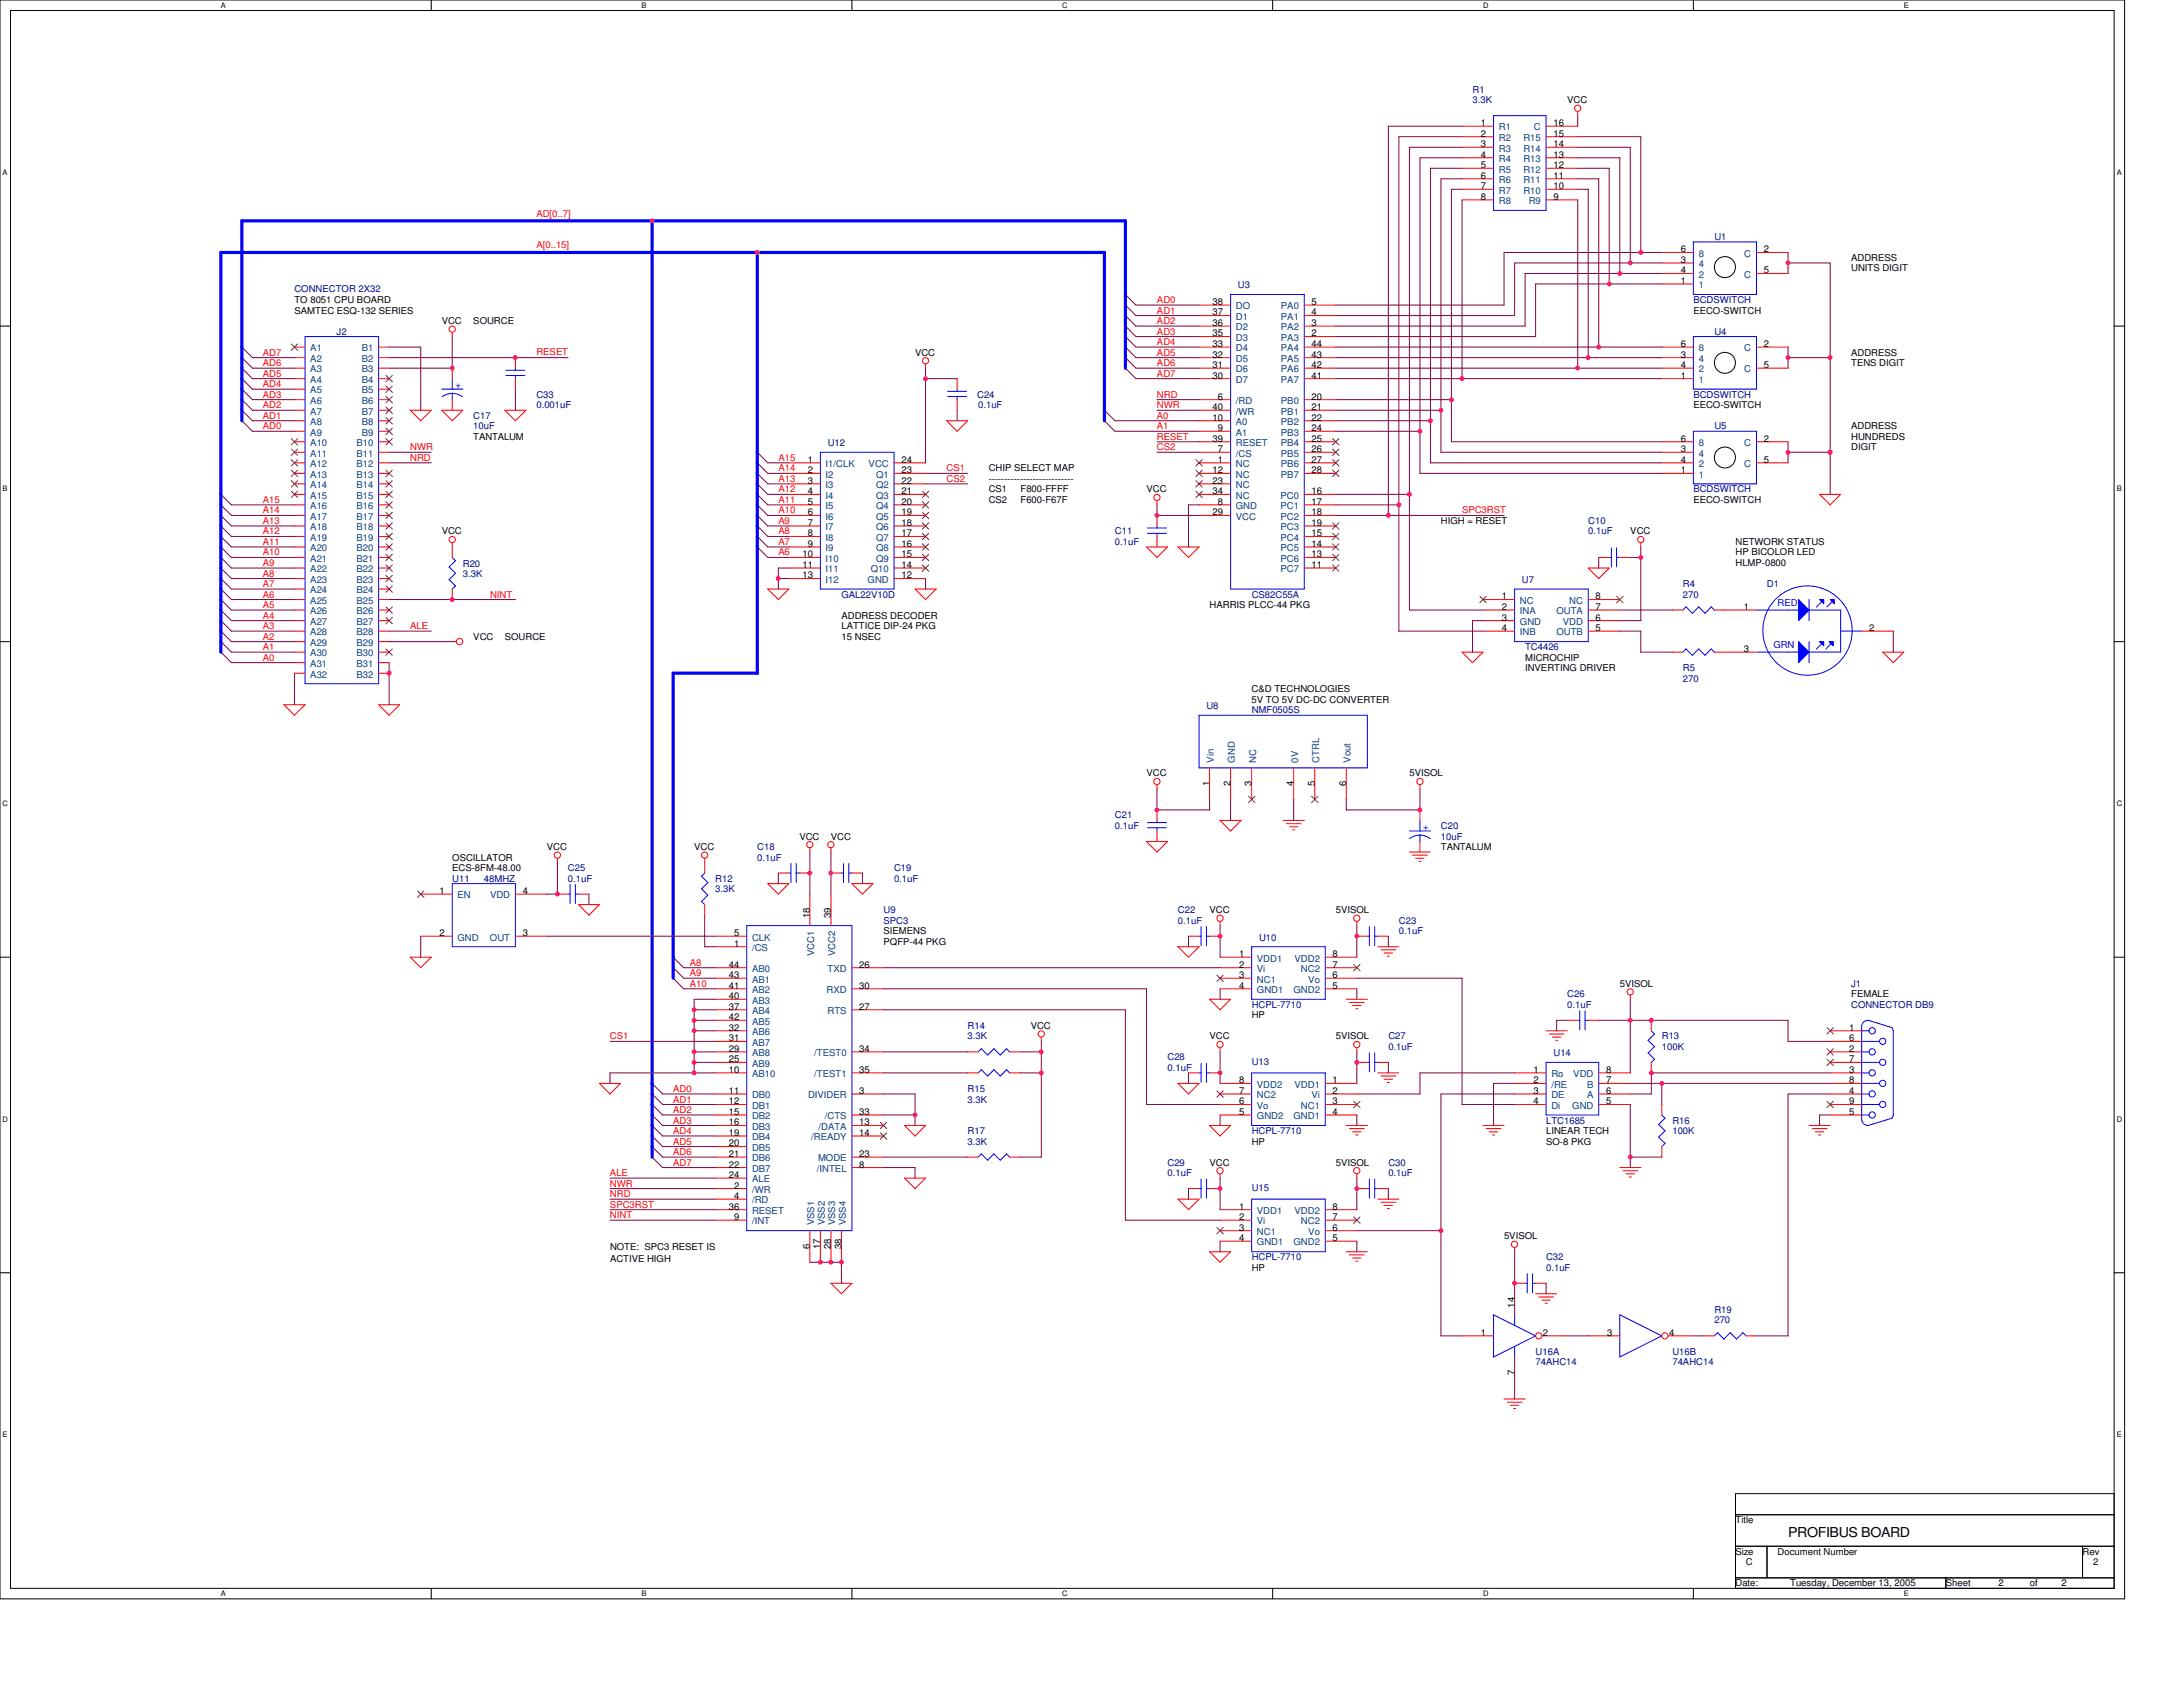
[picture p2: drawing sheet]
<svg xmlns="http://www.w3.org/2000/svg" width="279mm" height="216mm" viewBox="0 0 279 216" stroke-linecap="round" stroke-linejoin="round" font-family="sans-serif">
<defs><g id="words">
<text font-size="1.7" x="228.9" y="196.8">PROFIBUS BOARD</text>
<g font-size="1.2" fill="#000080">
<text x="188.5" y="11.9">R1</text>
<text x="188.5" y="13.2">3.3K</text>
<text x="219.4" y="30.7">U1</text>
<text x="37.7" y="37.4">CONNECTOR 2X32</text>
<text x="158.4" y="36.9">U3</text>
<text x="216.7" y="38.8">BCDSWITCH</text>
<text x="43.1" y="42.8">J2</text>
<text x="219.4" y="42.8">U4</text>
<text x="60.6" y="53.6">C17</text>
<text x="68.7" y="50.9">C33</text>
<text x="68.7" y="52.2">0.001uF</text>
<text x="125.1" y="50.9">C24</text>
<text x="125.2" y="52.2">0.1uF</text>
<text x="216.7" y="50.9">BCDSWITCH</text>
<text x="60.6" y="54.9">10uF</text>
<text x="105.9" y="57.1">U12</text>
<text x="219.4" y="54.9">U5</text>
<text x="216.7" y="63">BCDSWITCH</text>
<text x="142.7" y="68.4">C11</text>
<text x="142.7" y="69.7">0.1uF</text>
<text x="203.3" y="67.1">C10</text>
<text x="203.3" y="68.4">0.1uF</text>
<text x="59.2" y="72.6">R20</text>
<text x="59.2" y="73.8">3.3K</text>
<text x="107.7" y="76.5">GAL22V10D</text>
<text x="160.2" y="76.5">CS82C55A</text>
<text x="194.8" y="74.6">U7</text>
<text x="215.4" y="75.1">R4</text>
<text x="215.4" y="76.5">270</text>
<text x="226.2" y="75.1">D1</text>
<text x="195.2" y="83.2">TC4426</text>
<text x="215.4" y="85.9">R5</text>
<text x="215.4" y="87.2">270</text>
<text x="154.4" y="90.7">U8</text>
<text x="160.2" y="91.3">NMF0505S</text>
<text x="142.7" y="104.7">C21</text>
<text x="142.7" y="106.1">0.1uF</text>
<text x="184.4" y="106.1">C20</text>
<text x="184.4" y="107.4">10uF</text>
<text x="57.9" y="112.8">U11</text>
<text x="61.9" y="112.8">48MHZ</text>
<text x="72.7" y="111.5">C25</text>
<text x="72.7" y="112.8">0.1uF</text>
<text x="91.5" y="112.8">R12</text>
<text x="96.9" y="108.8">C18</text>
<text x="96.9" y="110.1">0.1uF</text>
<text x="114.4" y="111.5">C19</text>
<text x="114.4" y="112.8">0.1uF</text>
<text x="91.5" y="114.2">3.3K</text>
<text x="113.1" y="116.9">U9</text>
<text x="113.1" y="118.2">SPC3</text>
<text x="150.8" y="116.9">C22</text>
<text x="150.8" y="118.2">0.1uF</text>
<text x="179" y="118.2">C23</text>
<text x="179" y="119.5">0.1uF</text>
<text x="161.1" y="120.4">U10</text>
<text x="123.8" y="131.7">R14</text>
<text x="160.2" y="129">HCPL-7710</text>
<text x="200.6" y="127.6">C26</text>
<text x="200.6" y="129">0.1uF</text>
<text x="236.9" y="126.3">J1</text>
<text x="236.9" y="129">CONNECTOR DB9</text>
<text x="123.8" y="133">3.3K</text>
<text x="149.4" y="135.7">C28</text>
<text x="149.4" y="137.1">0.1uF</text>
<text x="160.2" y="136.2">U13</text>
<text x="177.7" y="133">C27</text>
<text x="177.7" y="134.4">0.1uF</text>
<text x="198.8" y="135.2">U14</text>
<text x="212.7" y="133">R13</text>
<text x="212.7" y="134.4">100K</text>
<text x="123.8" y="139.7">R15</text>
<text x="123.8" y="141.1">3.3K</text>
<text x="197.9" y="143.8">LTC1685</text>
<text x="214" y="143.8">R16</text>
<text x="123.8" y="145.1">R17</text>
<text x="123.8" y="146.5">3.3K</text>
<text x="149.4" y="149.2">C29</text>
<text x="160.2" y="145.1">HCPL-7710</text>
<text x="177.7" y="149.2">C30</text>
<text x="214" y="145.1">100K</text>
<text x="149.4" y="150.5">0.1uF</text>
<text x="160.2" y="152.4">U15</text>
<text x="177.7" y="150.5">0.1uF</text>
<text x="160.2" y="161.3">HCPL-7710</text>
<text x="197.9" y="161.3">C32</text>
<text x="197.9" y="162.6">0.1uF</text>
<text x="196.5" y="173.4">U16A</text>
<text x="214" y="173.4">U16B</text>
<text x="219.4" y="168">R19</text>
<text x="219.4" y="169.4">270</text>
<text x="196.5" y="174.8">74AHC14</text>
<text x="214" y="174.8">74AHC14</text>
</g>
<g font-size="1.2">
<text x="189.5" y="16.1">1</text>
<text x="189.5" y="17.5">2</text>
<text x="198.8" y="17.5">15</text>
<text x="198.8" y="16.1">16</text>
<text x="200.6" y="13.2">VCC</text>
<text x="189.5" y="18.8">3</text>
<text x="189.5" y="20.2">4</text>
<text x="189.5" y="21.5">5</text>
<text x="189.5" y="22.9">6</text>
<text x="198.8" y="21.5">12</text>
<text x="198.8" y="20.2">13</text>
<text x="198.8" y="18.8">14</text>
<text x="198.8" y="22.9">11</text>
<text x="189.5" y="24.2">7</text>
<text x="189.5" y="25.6">8</text>
<text x="198.8" y="24.2">10</text>
<text x="198.8" y="25.6">9</text>
<text x="215.1" y="33.6">3</text>
<text x="215.1" y="35">4</text>
<text x="215.1" y="32.3">6</text>
<text x="225.8" y="32.3">2</text>
<text x="225.8" y="35">5</text>
<text x="236.9" y="33.4">ADDRESS</text>
<text x="236.9" y="34.7">UNITS DIGIT</text>
<text x="37.7" y="38.8">TO 8051 CPU BOARD</text>
<text x="37.7" y="40.1">SAMTEC ESQ-132 SERIES</text>
<text x="56.5" y="41.5">VCC</text>
<text x="60.6" y="41.5">SOURCE</text>
<text x="155.2" y="39">38</text>
<text x="155.2" y="40.4">37</text>
<text x="155.2" y="41.7">36</text>
<text x="167.9" y="39">5</text>
<text x="167.9" y="40.4">4</text>
<text x="167.9" y="41.7">3</text>
<text x="215.1" y="36.3">1</text>
<text x="216.7" y="40.1">EECO-SWITCH</text>
<text x="117.1" y="45.5">VCC</text>
<text x="155.2" y="43.1">35</text>
<text x="155.2" y="44.4">33</text>
<text x="155.2" y="45.8">32</text>
<text x="155.2" y="47.1">31</text>
<text x="167.9" y="43.1">2</text>
<text x="167.9" y="44.4">44</text>
<text x="167.9" y="45.8">43</text>
<text x="167.9" y="47.1">42</text>
<text x="215.1" y="45.8">3</text>
<text x="215.1" y="47.1">4</text>
<text x="215.1" y="44.4">6</text>
<text x="225.8" y="44.4">2</text>
<text x="225.8" y="47.1">5</text>
<text x="236.9" y="45.5">ADDRESS</text>
<text x="236.9" y="46.9">TENS DIGIT</text>
<text x="155.2" y="48.5">30</text>
<text x="155.2" y="52.5">40</text>
<text x="155.2" y="53.8">10</text>
<text x="155.9" y="51.1">6</text>
<text x="167.9" y="48.5">41</text>
<text x="167.9" y="51.1">20</text>
<text x="167.9" y="52.5">21</text>
<text x="167.9" y="53.8">22</text>
<text x="215.1" y="48.5">1</text>
<text x="216.7" y="52.2">EECO-SWITCH</text>
<text x="60.6" y="56.3">TANTALUM</text>
<text x="103.4" y="59.2">1</text>
<text x="115.4" y="59.2">24</text>
<text x="155.2" y="56.5">39</text>
<text x="155.9" y="55.2">9</text>
<text x="155.9" y="57.9">7</text>
<text x="155.9" y="59.2">1</text>
<text x="167.9" y="55.2">24</text>
<text x="167.9" y="56.5">25</text>
<text x="167.9" y="57.9">26</text>
<text x="167.9" y="59.2">27</text>
<text x="215.1" y="57.9">3</text>
<text x="215.1" y="59.2">4</text>
<text x="215.1" y="56.5">6</text>
<text x="225.8" y="56.5">2</text>
<text x="225.8" y="59.2">5</text>
<text x="236.9" y="54.9">ADDRESS</text>
<text x="236.9" y="57.6">DIGIT</text>
<text x="236.9" y="56.3">HUNDREDS</text>
<text x="103.4" y="60.6">2</text>
<text x="103.4" y="61.9">3</text>
<text x="103.4" y="63.3">4</text>
<text x="103.4" y="64.6">5</text>
<text x="103.4" y="66">6</text>
<text x="115.4" y="66">19</text>
<text x="115.4" y="64.6">20</text>
<text x="115.4" y="63.3">21</text>
<text x="115.4" y="61.9">22</text>
<text x="115.4" y="60.6">23</text>
<text x="126.5" y="60.3">CHIP SELECT MAP</text>
<text x="126.5" y="61.7">---------------------------</text>
<text x="126.5" y="63">CS1</text>
<text x="126.5" y="64.4">CS2</text>
<text x="130.6" y="63">F800-FFFF</text>
<text x="130.6" y="64.4">F600-F67F</text>
<text x="146.7" y="63">VCC</text>
<text x="155.2" y="60.6">12</text>
<text x="155.2" y="61.9">23</text>
<text x="155.2" y="63.3">34</text>
<text x="155.2" y="66">29</text>
<text x="155.9" y="64.6">8</text>
<text x="167.9" y="60.6">28</text>
<text x="167.9" y="63.3">16</text>
<text x="167.9" y="64.6">17</text>
<text x="167.9" y="66">18</text>
<text x="215.1" y="60.6">1</text>
<text x="216.7" y="64.4">EECO-SWITCH</text>
<text x="56.5" y="68.4">VCC</text>
<text x="102.7" y="71.3">10</text>
<text x="103.4" y="67.3">7</text>
<text x="103.4" y="68.6">8</text>
<text x="103.4" y="70">9</text>
<text x="115.4" y="71.3">15</text>
<text x="115.4" y="70">16</text>
<text x="115.4" y="68.6">17</text>
<text x="115.4" y="67.3">18</text>
<text x="167.9" y="67.3">19</text>
<text x="167.9" y="68.6">15</text>
<text x="167.9" y="70">14</text>
<text x="167.9" y="71.3">13</text>
<text x="184.4" y="67.1">HIGH = RESET</text>
<text x="208.7" y="68.4">VCC</text>
<text x="222.1" y="71.1">HP BICOLOR LED</text>
<text x="222.1" y="69.7">NETWORK STATUS</text>
<text x="102.7" y="72.7">11</text>
<text x="102.7" y="74">13</text>
<text x="115.4" y="72.7">14</text>
<text x="115.4" y="74">12</text>
<text x="154.8" y="77.8">HARRIS PLCC-44 PKG</text>
<text x="167.9" y="72.7">11</text>
<text x="192.2" y="76.7">1</text>
<text x="204.2" y="76.7">8</text>
<text x="222.1" y="72.4">HLMP-0800</text>
<text x="60.6" y="81.9">VCC</text>
<text x="64.6" y="81.9">SOURCE</text>
<text x="107.7" y="79.2">ADDRESS DECODER</text>
<text x="107.7" y="80.5">LATTICE DIP-24 PKG</text>
<text x="107.7" y="81.9">15 NSEC</text>
<text x="192.2" y="78.1">2</text>
<text x="192.2" y="79.4">3</text>
<text x="192.2" y="80.8">4</text>
<text x="204.2" y="80.8">5</text>
<text x="204.2" y="79.4">6</text>
<text x="204.2" y="78.1">7</text>
<text x="223.2" y="78.1">1</text>
<text x="223.2" y="83.4">3</text>
<text x="239.2" y="80.8">2</text>
<text x="160.2" y="88.6">C&amp;D TECHNOLOGIES</text>
<text x="160.2" y="89.9">5V TO 5V DC-DC CONVERTER</text>
<text x="195.2" y="85.9">INVERTING DRIVER</text>
<text x="195.2" y="84.6">MICROCHIP</text>
<text x="146.7" y="99.4">VCC</text>
<text x="154.8" y="100.6" transform="rotate(-90 154.8 100.6)">1</text>
<text x="157.5" y="100.6" transform="rotate(-90 157.5 100.6)">2</text>
<text x="160.2" y="100.6" transform="rotate(-90 160.2 100.6)">3</text>
<text x="165.6" y="100.6" transform="rotate(-90 165.6 100.6)">4</text>
<text x="168.3" y="100.6" transform="rotate(-90 168.3 100.6)">5</text>
<text x="172.3" y="100.6" transform="rotate(-90 172.3 100.6)">6</text>
<text x="180.4" y="99.4">5VISOL</text>
<text x="102.3" y="107.4">VCC</text>
<text x="106.4" y="107.4">VCC</text>
<text x="57.9" y="111.5">ECS-8FM-48.00</text>
<text x="57.9" y="110.1">OSCILLATOR</text>
<text x="70" y="108.8">VCC</text>
<text x="88.8" y="108.8">VCC</text>
<text x="184.4" y="108.8">TANTALUM</text>
<text x="56.3" y="114.4">1</text>
<text x="56.3" y="119.8">2</text>
<text x="66.9" y="119.8">3</text>
<text x="66.9" y="114.4">4</text>
<text x="94" y="119.8">5</text>
<text x="103.6" y="117.5" transform="rotate(-90 103.6 117.5)">18</text>
<text x="106.3" y="117.5" transform="rotate(-90 106.3 117.5)">39</text>
<text x="113.1" y="119.5">SIEMENS</text>
<text x="154.8" y="116.9">VCC</text>
<text x="171" y="116.9">5VISOL</text>
<text x="93.3" y="123.8">44</text>
<text x="93.3" y="125.2">43</text>
<text x="94" y="121.1">1</text>
<text x="110" y="123.8">26</text>
<text x="113.1" y="120.9">PQFP-44 PKG</text>
<text x="158.6" y="122.5">1</text>
<text x="158.6" y="123.8">2</text>
<text x="158.6" y="125.2">3</text>
<text x="170.6" y="125.2">6</text>
<text x="170.6" y="123.8">7</text>
<text x="170.6" y="122.5">8</text>
<text x="93.3" y="126.5">41</text>
<text x="93.3" y="127.9">40</text>
<text x="93.3" y="129.2">37</text>
<text x="93.3" y="130.6">42</text>
<text x="93.3" y="131.9">32</text>
<text x="110" y="126.5">30</text>
<text x="110" y="129.2">27</text>
<text x="131.9" y="131.7">VCC</text>
<text x="158.6" y="126.5">4</text>
<text x="160.2" y="130.3">HP</text>
<text x="170.6" y="126.5">5</text>
<text x="207.3" y="126.3">5VISOL</text>
<text x="236.7" y="131.9">1</text>
<text x="236.9" y="127.6">FEMALE</text>
<text x="93.3" y="133.3">31</text>
<text x="93.3" y="134.6">29</text>
<text x="93.3" y="136">25</text>
<text x="93.3" y="137.3">10</text>
<text x="110" y="134.6">34</text>
<text x="110" y="137.3">35</text>
<text x="154.8" y="133">VCC</text>
<text x="171" y="133">5VISOL</text>
<text x="196.3" y="137.3">1</text>
<text x="205.6" y="137.3">8</text>
<text x="236.7" y="137.3">3</text>
<text x="236.7" y="136">7</text>
<text x="236.7" y="134.6">2</text>
<text x="236.7" y="133.3">6</text>
<text x="93.3" y="140">11</text>
<text x="93.3" y="141.3">12</text>
<text x="93.3" y="142.7">15</text>
<text x="110" y="140">3</text>
<text x="110" y="142.7">33</text>
<text x="158.6" y="142.7">5</text>
<text x="158.6" y="141.3">6</text>
<text x="158.6" y="140">7</text>
<text x="158.6" y="138.6">8</text>
<text x="170.6" y="138.6">1</text>
<text x="170.6" y="140">2</text>
<text x="170.6" y="141.3">3</text>
<text x="170.6" y="142.7">4</text>
<text x="196.3" y="138.6">2</text>
<text x="196.3" y="140">3</text>
<text x="196.3" y="141.3">4</text>
<text x="205.6" y="141.3">5</text>
<text x="205.6" y="140">6</text>
<text x="205.6" y="138.6">7</text>
<text x="236.7" y="142.7">5</text>
<text x="236.7" y="141.3">9</text>
<text x="236.7" y="140">4</text>
<text x="236.7" y="138.6">8</text>
<text x="93.3" y="144">16</text>
<text x="93.3" y="145.4">19</text>
<text x="93.3" y="146.7">20</text>
<text x="93.3" y="148.1">21</text>
<text x="93.3" y="149.4">22</text>
<text x="110" y="144">13</text>
<text x="110" y="145.4">14</text>
<text x="110" y="148.1">23</text>
<text x="110" y="149.4">8</text>
<text x="154.8" y="149.2">VCC</text>
<text x="160.2" y="146.5">HP</text>
<text x="171" y="149.2">5VISOL</text>
<text x="197.9" y="146.5">SO-8 PKG</text>
<text x="197.9" y="145.1">LINEAR TECH</text>
<text x="93.3" y="150.8">24</text>
<text x="93.3" y="154.8">36</text>
<text x="94" y="152.1">2</text>
<text x="94" y="153.5">4</text>
<text x="158.6" y="154.8">1</text>
<text x="170.6" y="154.8">8</text>
<text x="78.1" y="159.9">NOTE: SPC3 RESET IS</text>
<text x="78.1" y="161.5">ACTIVE HIGH</text>
<text x="94" y="156.1">9</text>
<text x="103.6" y="159.8" transform="rotate(-90 103.6 159.8)">6</text>
<text x="105" y="159.8" transform="rotate(-90 105 159.8)">17</text>
<text x="106.3" y="159.8" transform="rotate(-90 106.3 159.8)">28</text>
<text x="107.7" y="159.8" transform="rotate(-90 107.7 159.8)">38</text>
<text x="158.6" y="156.1">2</text>
<text x="158.6" y="157.5">3</text>
<text x="158.6" y="158.8">4</text>
<text x="170.6" y="158.8">5</text>
<text x="170.6" y="157.5">6</text>
<text x="170.6" y="156.1">7</text>
<text x="192.5" y="158.6">5VISOL</text>
<text x="160.2" y="162.6">HP</text>
<text x="193.8" y="167.3" transform="rotate(-90 193.8 167.3)">14</text>
<text x="189.5" y="171">1</text>
<text x="197.5" y="171">2</text>
<text x="205.7" y="171">3</text>
<text x="213.6" y="171">4</text>
<text x="193.8" y="176" transform="rotate(-90 193.8 176)">7</text>
<text x="222.1" y="194.9">Title</text>
<text x="222.1" y="199">Size</text>
<text x="222.1" y="203">Date:</text>
<text x="223.5" y="200.3">C</text>
<text x="227.5" y="199">Document Number</text>
<text x="229.1" y="203">Tuesday, December 13, 2005</text>
<text x="249" y="203">Sheet</text>
<text x="255.8" y="203">2</text>
<text x="259.8" y="203">of</text>
<text x="263.9" y="203">2</text>
<text x="266.5" y="199">Rev</text>
<text x="267.9" y="200.3">2</text>
</g>
<g font-size="1.2" fill="#004080">
<text x="191.8" y="16.7">R1</text>
<text x="196.3" y="16.7">C</text>
<text x="191.8" y="18">R2</text>
<text x="191.8" y="19.4">R3</text>
<text x="191.8" y="20.7">R4</text>
<text x="191.8" y="22.1">R5</text>
<text x="191.8" y="23.4">R6</text>
<text x="195" y="22.1">R12</text>
<text x="195" y="20.7">R13</text>
<text x="195" y="19.4">R14</text>
<text x="195" y="18">R15</text>
<text x="195" y="23.4">R11</text>
<text x="191.8" y="24.8">R7</text>
<text x="191.8" y="26.1">R8</text>
<text x="195" y="24.8">R10</text>
<text x="195.7" y="26.1">R9</text>
<text x="217.4" y="34.2">4</text>
<text x="217.4" y="35.5">2</text>
<text x="217.4" y="32.9">8</text>
<text x="223.3" y="32.9">C</text>
<text x="223.3" y="35.5">C</text>
<text x="158.2" y="39.6">DO</text>
<text x="158.2" y="40.9">D1</text>
<text x="163.9" y="39.6">PA0</text>
<text x="163.9" y="40.9">PA1</text>
<text x="217.4" y="36.9">1</text>
<text x="39.7" y="45">A1</text>
<text x="39.7" y="46.3">A2</text>
<text x="39.7" y="47.7">A3</text>
<text x="46.3" y="45">B1</text>
<text x="46.3" y="46.3">B2</text>
<text x="46.3" y="47.7">B3</text>
<text x="158.2" y="42.3">D2</text>
<text x="158.2" y="43.6">D3</text>
<text x="158.2" y="45">D4</text>
<text x="158.2" y="46.3">D5</text>
<text x="158.2" y="47.7">D6</text>
<text x="163.9" y="42.3">PA2</text>
<text x="163.9" y="43.6">PA3</text>
<text x="163.9" y="45">PA4</text>
<text x="163.9" y="46.3">PA5</text>
<text x="163.9" y="47.7">PA6</text>
<text x="217.4" y="46.3">4</text>
<text x="217.4" y="47.7">2</text>
<text x="217.4" y="45">8</text>
<text x="223.3" y="45">C</text>
<text x="223.3" y="47.7">C</text>
<text x="39.7" y="49">A4</text>
<text x="39.7" y="50.4">A5</text>
<text x="39.7" y="51.7">A6</text>
<text x="39.7" y="53.1">A7</text>
<text x="46.3" y="49">B4</text>
<text x="46.3" y="50.4">B5</text>
<text x="46.3" y="51.7">B6</text>
<text x="46.3" y="53.1">B7</text>
<text x="158.2" y="49">D7</text>
<text x="158.2" y="51.7">/RD</text>
<text x="158.2" y="53.1">/WR</text>
<text x="163.9" y="49">PA7</text>
<text x="163.9" y="51.7">PB0</text>
<text x="163.9" y="53.1">PB1</text>
<text x="217.4" y="49">1</text>
<text x="39.7" y="54.4">A8</text>
<text x="39.7" y="55.7">A9</text>
<text x="39.7" y="57.1">A10</text>
<text x="39.7" y="58.4">A11</text>
<text x="39.7" y="59.8">A12</text>
<text x="45.6" y="57.1">B10</text>
<text x="45.6" y="58.4">B11</text>
<text x="45.6" y="59.8">B12</text>
<text x="46.3" y="54.4">B8</text>
<text x="46.3" y="55.7">B9</text>
<text x="105.7" y="59.8">I1/CLK</text>
<text x="111.2" y="59.8">VCC</text>
<text x="158.2" y="54.4">A0</text>
<text x="158.2" y="55.7">A1</text>
<text x="158.2" y="57.1">RESET</text>
<text x="158.2" y="58.4">/CS</text>
<text x="158.2" y="59.8">NC</text>
<text x="163.9" y="54.4">PB2</text>
<text x="163.9" y="55.7">PB3</text>
<text x="163.9" y="57.1">PB4</text>
<text x="163.9" y="58.4">PB5</text>
<text x="163.9" y="59.8">PB6</text>
<text x="217.4" y="58.4">4</text>
<text x="217.4" y="59.8">2</text>
<text x="217.4" y="57.1">8</text>
<text x="223.3" y="57.1">C</text>
<text x="223.3" y="59.8">C</text>
<text x="39.7" y="61.1">A13</text>
<text x="39.7" y="62.5">A14</text>
<text x="39.7" y="63.8">A15</text>
<text x="39.7" y="65.2">A16</text>
<text x="45.6" y="61.1">B13</text>
<text x="45.6" y="62.5">B14</text>
<text x="45.6" y="63.8">B15</text>
<text x="45.6" y="65.2">B16</text>
<text x="105.7" y="61.1">I2</text>
<text x="105.7" y="62.5">I3</text>
<text x="105.7" y="63.8">I4</text>
<text x="105.7" y="65.2">I5</text>
<text x="112.1" y="65.2">Q4</text>
<text x="112.1" y="63.8">Q3</text>
<text x="112.1" y="62.5">Q2</text>
<text x="112.1" y="61.1">Q1</text>
<text x="158.2" y="61.1">NC</text>
<text x="158.2" y="62.5">NC</text>
<text x="158.2" y="63.8">NC</text>
<text x="158.2" y="65.2">GND</text>
<text x="163.9" y="63.8">PC0</text>
<text x="163.9" y="65.2">PC1</text>
<text x="163.9" y="61.1">PB7</text>
<text x="217.4" y="61.1">1</text>
<text x="39.7" y="66.5">A17</text>
<text x="39.7" y="67.9">A18</text>
<text x="39.7" y="69.2">A19</text>
<text x="39.7" y="70.5">A20</text>
<text x="39.7" y="71.9">A21</text>
<text x="45.6" y="66.5">B17</text>
<text x="45.6" y="67.9">B18</text>
<text x="45.6" y="69.2">B19</text>
<text x="45.6" y="70.5">B20</text>
<text x="45.6" y="71.9">B21</text>
<text x="105.7" y="66.5">I6</text>
<text x="105.7" y="67.9">I7</text>
<text x="105.7" y="69.2">I8</text>
<text x="105.7" y="70.5">I9</text>
<text x="105.7" y="71.9">I10</text>
<text x="112.1" y="71.9">Q9</text>
<text x="112.1" y="70.5">Q8</text>
<text x="112.1" y="69.2">Q7</text>
<text x="112.1" y="67.9">Q6</text>
<text x="112.1" y="66.5">Q5</text>
<text x="158.2" y="66.5">VCC</text>
<text x="163.9" y="66.5">PC2</text>
<text x="163.9" y="67.9">PC3</text>
<text x="163.9" y="69.2">PC4</text>
<text x="163.9" y="70.5">PC5</text>
<text x="163.9" y="71.9">PC6</text>
<text x="39.7" y="73.2">A22</text>
<text x="39.7" y="74.6">A23</text>
<text x="39.7" y="75.9">A24</text>
<text x="39.7" y="77.3">A25</text>
<text x="45.6" y="73.2">B22</text>
<text x="45.6" y="74.6">B23</text>
<text x="45.6" y="75.9">B24</text>
<text x="45.6" y="77.3">B25</text>
<text x="105.7" y="73.2">I11</text>
<text x="105.7" y="74.6">I12</text>
<text x="111" y="74.6">GND</text>
<text x="111.4" y="73.2">Q10</text>
<text x="163.9" y="73.2">PC7</text>
<text x="194.5" y="77.3">NC</text>
<text x="200.8" y="77.3">NC</text>
<text x="39.7" y="78.6">A26</text>
<text x="39.7" y="80">A27</text>
<text x="39.7" y="81.3">A28</text>
<text x="39.7" y="82.7">A29</text>
<text x="45.6" y="78.6">B26</text>
<text x="45.6" y="80">B27</text>
<text x="45.6" y="81.3">B28</text>
<text x="45.6" y="82.7">B29</text>
<text x="194.5" y="78.6">INA</text>
<text x="194.5" y="80">GND</text>
<text x="194.5" y="81.3">INB</text>
<text x="199.2" y="81.3">OUTB</text>
<text x="199.2" y="78.6">OUTA</text>
<text x="200" y="80">VDD</text>
<text x="39.7" y="84">A30</text>
<text x="39.7" y="85.4">A31</text>
<text x="39.7" y="86.7">A32</text>
<text x="45.6" y="84">B30</text>
<text x="45.6" y="85.4">B31</text>
<text x="45.6" y="86.7">B32</text>
<text x="155.4" y="97.6" transform="rotate(-90 155.4 97.6)">Vin</text>
<text x="158.1" y="97.6" transform="rotate(-90 158.1 97.6)">GND</text>
<text x="160.8" y="97.6" transform="rotate(-90 160.8 97.6)">NC</text>
<text x="166.1" y="97.6" transform="rotate(-90 166.1 97.6)">0V</text>
<text x="168.8" y="97.6" transform="rotate(-90 168.8 97.6)">CTRL</text>
<text x="172.9" y="97.6" transform="rotate(-90 172.9 97.6)">Vout</text>
<text x="58.6" y="115">EN</text>
<text x="62.7" y="115">VDD</text>
<text x="58.6" y="120.4">GND</text>
<text x="62.7" y="120.4">OUT</text>
<text x="96.3" y="120.4">CLK</text>
<text x="96.3" y="121.7">/CS</text>
<text x="96.3" y="124.4">AB0</text>
<text x="96.3" y="125.7">AB1</text>
<text x="104.2" y="122.4" transform="rotate(-90 104.2 122.4)">VCC1</text>
<text x="105.9" y="124.4">TXD</text>
<text x="106.9" y="122.4" transform="rotate(-90 106.9 122.4)">VCC2</text>
<text x="160.9" y="123.1">VDD1</text>
<text x="160.9" y="124.4">Vi</text>
<text x="160.9" y="125.7">NC1</text>
<text x="165.7" y="123.1">VDD2</text>
<text x="166.5" y="124.4">NC2</text>
<text x="167.4" y="125.7">Vo</text>
<text x="96.3" y="127.1">AB2</text>
<text x="96.3" y="128.4">AB3</text>
<text x="96.3" y="129.8">AB4</text>
<text x="96.3" y="131.1">AB5</text>
<text x="105.8" y="127.1">RXD</text>
<text x="105.9" y="129.8">RTS</text>
<text x="160.9" y="127.1">GND1</text>
<text x="165.6" y="127.1">GND2</text>
<text x="96.3" y="132.5">AB6</text>
<text x="96.3" y="133.8">AB7</text>
<text x="96.3" y="135.2">AB8</text>
<text x="96.3" y="136.5">AB9</text>
<text x="96.3" y="137.9">AB10</text>
<text x="104.2" y="135.2">/TEST0</text>
<text x="104.2" y="137.9">/TEST1</text>
<text x="198.6" y="137.9">Ro</text>
<text x="201.4" y="137.9">VDD</text>
<text x="96.3" y="140.6">DB0</text>
<text x="96.3" y="141.9">DB1</text>
<text x="96.3" y="143.2">DB2</text>
<text x="103.4" y="140.6">DIVIDER</text>
<text x="105.6" y="143.2">/CTS</text>
<text x="160.9" y="143.2">GND2</text>
<text x="160.9" y="141.9">Vo</text>
<text x="160.9" y="140.6">NC2</text>
<text x="160.9" y="139.2">VDD2</text>
<text x="165.6" y="143.2">GND1</text>
<text x="165.7" y="139.2">VDD1</text>
<text x="166.5" y="141.9">NC1</text>
<text x="167.9" y="140.6">Vi</text>
<text x="198.6" y="139.2">/RE</text>
<text x="198.6" y="140.6">DE</text>
<text x="198.6" y="141.9">Di</text>
<text x="201.2" y="141.9">GND</text>
<text x="203.1" y="140.6">A</text>
<text x="203.1" y="139.2">B</text>
<text x="96.3" y="144.6">DB3</text>
<text x="96.3" y="145.9">DB4</text>
<text x="96.3" y="147.3">DB5</text>
<text x="96.3" y="148.6">DB6</text>
<text x="96.3" y="150">DB7</text>
<text x="103.8" y="145.9">/READY</text>
<text x="104.6" y="150">/INTEL</text>
<text x="104.7" y="148.6">MODE</text>
<text x="104.8" y="144.6">/DATA</text>
<text x="96.3" y="151.3">ALE</text>
<text x="96.3" y="152.7">/WR</text>
<text x="96.3" y="154">/RD</text>
<text x="96.3" y="155.4">RESET</text>
<text x="160.9" y="155.4">VDD1</text>
<text x="165.7" y="155.4">VDD2</text>
<text x="96.3" y="156.7">/INT</text>
<text x="104.2" y="156.8" transform="rotate(-90 104.2 156.8)">VSS1</text>
<text x="105.6" y="156.8" transform="rotate(-90 105.6 156.8)">VSS2</text>
<text x="106.9" y="156.8" transform="rotate(-90 106.9 156.8)">VSS3</text>
<text x="108.3" y="156.8" transform="rotate(-90 108.3 156.8)">VSS4</text>
<text x="160.9" y="156.7">Vi</text>
<text x="160.9" y="158.1">NC1</text>
<text x="160.9" y="159.4">GND1</text>
<text x="165.6" y="159.4">GND2</text>
<text x="166.5" y="156.7">NC2</text>
<text x="167.4" y="158.1">Vo</text>
</g>
<g font-size="1.2" fill="#f00">
<text x="68.7" y="27.7">AD[0..7]</text>
<text x="68.7" y="31.8">A[0..15]</text>
<text x="148.1" y="41.5">AD2</text>
<text x="148.1" y="40.1">AD1</text>
<text x="148.1" y="38.8">AD0</text>
<text x="33.7" y="45.5">AD7</text>
<text x="33.7" y="46.9">AD6</text>
<text x="68.7" y="45.4">RESET</text>
<text x="148.1" y="45.5">AD5</text>
<text x="148.1" y="42.8">AD3</text>
<text x="148.1" y="44.2">AD4</text>
<text x="148.1" y="46.9">AD6</text>
<text x="33.7" y="49.6">AD4</text>
<text x="33.7" y="53.6">AD1</text>
<text x="33.7" y="52.2">AD2</text>
<text x="33.7" y="50.9">AD3</text>
<text x="33.7" y="48.2">AD5</text>
<text x="148.1" y="50.9">NRD</text>
<text x="148.1" y="48.2">AD7</text>
<text x="148.1" y="52.2">NWR</text>
<text x="148.1" y="53.6">A0</text>
<text x="33.7" y="54.9">AD0</text>
<text x="52.5" y="57.6">NWR</text>
<text x="52.5" y="59">NRD</text>
<text x="99.6" y="59">A15</text>
<text x="148.1" y="57.6">CS2</text>
<text x="148.1" y="54.9">A1</text>
<text x="148.1" y="56.3">RESET</text>
<text x="33.7" y="64.4">A15</text>
<text x="33.7" y="65.7">A14</text>
<text x="99.6" y="65.7">A10</text>
<text x="99.6" y="60.3">A14</text>
<text x="99.6" y="63">A12</text>
<text x="99.6" y="64.4">A11</text>
<text x="99.6" y="61.7">A13</text>
<text x="121.2" y="61.7">CS2</text>
<text x="121.2" y="60.3">CS1</text>
<text x="187.1" y="65.7">SPC3RST</text>
<text x="33.7" y="68.4">A12</text>
<text x="33.7" y="71.1">A10</text>
<text x="33.7" y="69.7">A11</text>
<text x="33.7" y="67.1">A13</text>
<text x="99.6" y="69.7">A7</text>
<text x="99.6" y="67.1">A9</text>
<text x="99.6" y="71.1">A6</text>
<text x="99.6" y="68.4">A8</text>
<text x="33.7" y="73.8">A8</text>
<text x="33.7" y="76.5">A6</text>
<text x="33.7" y="75.1">A7</text>
<text x="33.7" y="77.8">A5</text>
<text x="33.7" y="72.4">A9</text>
<text x="62.7" y="76.5">NINT</text>
<text x="33.7" y="81.9">A2</text>
<text x="33.7" y="79.2">A4</text>
<text x="33.7" y="83.2">A1</text>
<text x="33.7" y="80.5">A3</text>
<text x="52.5" y="80.5">ALE</text>
<text x="33.7" y="84.6">A0</text>
<text x="88.3" y="123.6">A8</text>
<text x="88.3" y="124.9">A9</text>
<text x="88.3" y="126.3">A10</text>
<text x="78.1" y="133">CS1</text>
<text x="86.2" y="143.8">AD3</text>
<text x="86.2" y="142.4">AD2</text>
<text x="86.2" y="139.7">AD0</text>
<text x="86.2" y="141.1">AD1</text>
<text x="86.2" y="145.1">AD4</text>
<text x="86.2" y="146.5">AD5</text>
<text x="86.2" y="149.2">AD7</text>
<text x="86.2" y="147.8">AD6</text>
<text x="78.1" y="151.9">NWR</text>
<text x="78.1" y="150.5">ALE</text>
<text x="78.1" y="155.9">NINT</text>
<text x="78.1" y="154.6">SPC3RST</text>
<text x="78.1" y="153.2">NRD</text>
</g>
<g font-size="1.2" fill="#00f">
<text x="58.3" y="49.7">+</text>
<text x="227.5" y="77.6">RED</text>
<text x="227" y="82.9">GRN</text>
<text x="182.1" y="106.2">+</text>
</g>
<g font-size="1">
<text x="28.3" y="1">A</text>
<text x="82.1" y="1">B</text>
<text x="136" y="1">C</text>
<text x="189.8" y="1">D</text>
<text x="243.7" y="1">E</text>
<text x=".3" y="22.4">A</text>
<text x="270.9" y="22.4">A</text>
<text x=".3" y="62.8">B</text>
<text x="270.9" y="62.8">B</text>
<text x=".3" y="103.2">C</text>
<text x="270.9" y="103.2">C</text>
<text x=".3" y="143.6">D</text>
<text x="270.9" y="143.6">D</text>
<text x=".3" y="183.9">E</text>
<text x="270.9" y="183.9">E</text>
<text x="28.3" y="204.3">A</text>
<text x="82.1" y="204.3">B</text>
<text x="136" y="204.3">C</text>
<text x="189.8" y="204.3">D</text>
<text x="243.7" y="204.3">E</text>
</g>
</g></defs>
<path d="M0 0h271.9v204.6h-271.9zM1.3 1.3h269.3v202h-269.3z" fill="none" stroke="#000" stroke-width=".13"/>
<g fill="#fff">
<path d="M28.2 .1h.7v1.1h-.7z"/>
<path d="M28.2 203.4h.7v1.1h-.7z"/>
</g>
<path d="M55.2 0v1.3M55.2 203.3v1.3" fill="none" stroke="#000" stroke-width=".13"/>
<g fill="#fff">
<path d="M82.1 .1h.7v1.1h-.7z"/>
<path d="M82.1 203.4h.7v1.1h-.7z"/>
</g>
<path d="M109 0v1.3M109 203.3v1.3" fill="none" stroke="#000" stroke-width=".13"/>
<g fill="#fff">
<path d="M136 .1h.7v1.1h-.7z"/>
<path d="M136 203.4h.7v1.1h-.7z"/>
</g>
<path d="M162.9 0v1.3M162.9 203.3v1.3" fill="none" stroke="#000" stroke-width=".13"/>
<g fill="#fff">
<path d="M189.8 .1h.7v1.1h-.7z"/>
<path d="M189.8 203.4h.7v1.1h-.7z"/>
</g>
<path d="M216.7 0v1.3M216.7 203.3v1.3" fill="none" stroke="#000" stroke-width=".13"/>
<g fill="#fff">
<path d="M243.7 .1h.6v1.1h-.6z"/>
<path d="M243.7 203.4h.6v1.1h-.6z"/>
<path d="M.3 21.5h.7v1.1h-.7z"/>
<path d="M270.9 21.5h.7v1.1h-.7z"/>
<path d="M.3 61.9h.7v1.1h-.7z"/>
<path d="M270.9 61.9h.7v1.1h-.7z"/>
</g>
<path d="M0 41.7h1.3M270.6 41.7h1.3" fill="none" stroke="#000" stroke-width=".13"/>
<g fill="#fff">
<path d="M.3 102.3h.7v1.1h-.7z"/>
<path d="M270.9 102.3h.7v1.1h-.7z"/>
</g>
<path d="M0 82.1h1.3M270.6 82.1h1.3" fill="none" stroke="#000" stroke-width=".13"/>
<g fill="#fff">
<path d="M.3 142.7h.7v1.1h-.7z"/>
<path d="M270.9 142.7h.7v1.1h-.7z"/>
</g>
<path d="M0 122.5h1.3M270.6 122.5h1.3" fill="none" stroke="#000" stroke-width=".13"/>
<g fill="#fff">
<path d="M.3 183.1h.7v1h-.7z"/>
<path d="M270.9 183.1h.7v1h-.7z"/>
</g>
<g fill="none" stroke="#000" stroke-width=".13">
<path d="M0 162.9h1.3M270.6 162.9h1.3M222.1 191.2h48.5v12.1h-48.5zM222.1 193.9h48.5M222.1 197.9h48.5M226.2 197.9v4M266.5 197.9v4M222.1 201.9h48.5M249 201.9v1.4"/>
<circle cx="220.8" cy="34.2" r="1.35"/>
<circle cx="220.8" cy="46.4" r="1.34"/>
<circle cx="220.8" cy="58.6" r="1.34"/>
</g>
<g fill="none" stroke="#f00" stroke-width=".13">
<path d="M201.9 14.3v.5M52.5 52.5h2.7l-1.4 1.4zM57.9 42.5v.6M59.2 52.5l-1.3 1.3-1.4-1.3h2.7M66 53.8l-1.4-1.3h2.7l-1.3 1.4M118.5 46.6v.5M121.1 53.8l1.4 1.4M121.2 53.8h2.7l-1.4 1.4M57.9 69.5v.5M101 75.4l-1.4 1.3-1.3-1.3h2.7M117.1 75.4h2.7l-1.4 1.3zM146.7 70l1.4 1.4 1.3-1.4h-2.7"/>
<path d="M148.1 64.1v.5M150.8 70l1.3 1.4 1.4-1.4M150.8 70h2.7M203.3 72.7h2.7l-1.4 1.4zM210 69.5v.5M234.2 64.6l-1.3-1.3h2.7l-1.4 1.3M36.3 90.2l1.4 1.3M36.3 90.2h2.8l-1.4 1.3M48.5 90.2l1.3 1.3M48.5 90.2h2.7l-1.4 1.3M57.9 82.1h.5M188.5 84.8l-1.4-1.3h2.7l-1.3 1.3"/>
<path d="M242.3 84.8l-1.3-1.3h2.7l-1.4 1.3M71.3 109.8v.6M74 115.8h2.7l-1.3 1.3zM90.2 109.8v.6M101 113.1l-1.4 1.3-1.3-1.3h2.7M103.7 108.5v.6M106.4 108.5v.6M109 113.1l1.4 1.3M109 113.1h2.7l-1.3 1.3M146.7 107.7l1.4 1.4 1.3-1.4h-2.7M148.1 100.4v.6M156.2 117.9v.6"/>
<path d="M158.8 105l-1.3 1.4-1.3-1.4h2.7M164.2 105h2.7M164.6 105.4h1.9M165 105.8h1.1M165.4 106.2h.3M173.7 117.9v.6M180.4 109h2.7M180.8 109.4h1.9M181.2 109.8h1.1M181.6 110.2h.3M181.7 100.4v.6M52.5 122.5l1.3 1.4 1.4-1.4h-2.7"/>
<path d="M79.4 138.7l-1.3 1.3-1.4-1.3h2.7M133.3 132.7v.6M150.8 121.1l1.3 1.4 1.4-1.3M150.8 121.2h2.7M153.5 138.7l-1.4 1.3-1.3-1.3h2.7M156.2 138.7h4M156.2 134.1v.5M157.5 127.9l-1.3 1.3-1.4-1.3h2.7M169.6 138.7h4.1M172.3 127.9h2.7M172.7 128.3h1.9M173.1 128.7h1.1"/>
<path d="M173.5 129.1h.3M173.7 134.1v.5M176.4 121.2h2.6M176.4 137.3h2.6M176.8 137.7h1.8M176.8 121.6h1.8M177.1 138.1h1.1M177.1 122h1.1M177.6 138.5h.2M177.6 122.4h.2M197.9 131.9h2.7M198.3 132.3h1.9"/>
<path d="M198.7 132.7h1.1M199.1 133.1h.3M208.7 127.3v.6M211.3 130.6v1.3M211.3 136v1.3M234.2 138.7h4.1M234.2 137.3h4.1M234.2 131.9h4.1M234.2 136h4.1M234.2 134.6h4.1M234.2 133.3h4.1M115.8 144l1.3 1.4 1.4-1.4h-2.7"/>
<path d="M115.8 150.8h2.7l-1.4 1.3zM153.5 153.5l-1.4 1.3M153.5 153.5h-2.7l1.3 1.3M154.8 144l1.3 1.4 1.4-1.4M154.8 144h2.7M156.2 150.2v.6M156.2 140h4M156.2 141.4h4M156.2 142.7h4M156.2 154.8h4M156.2 156.2h4M156.2 157.5h4"/>
<path d="M156.2 158.8h4M169.6 140h4.1M169.6 141.4h4.1M169.6 142.7h4.1M169.6 154.8h4.1M169.6 156.2h4.1M169.6 157.5h4.1M169.6 158.8h4.1M172.3 144h2.7M172.7 144.4h1.9M173.1 144.9h1.1M173.5 145.3h.3"/>
<path d="M173.7 150.2v.6M176.4 153.5h2.6M176.8 153.9h1.8M177.1 154.3h1.1M177.6 154.7h.2M189.8 144h2.7M190.2 144.4h1.9M190.6 144.9h1.1M191 145.3h.3M193.9 159.7v.5M207.3 149.4h2.7M207.7 149.8h1.9"/>
<path d="M208.1 150.2h1.1M208.5 150.6h.3M212.7 141.4v1.3M212.7 146.7v1.4M231.5 144h2.8M231.9 144.4h1.9M232.3 144.9h1.1M232.8 145.3h.2M234.2 140h4.1M234.2 141.4h4.1M234.2 142.7h4.1M106.3 164.2l1.4 1.4"/>
<path d="M106.4 164.2h2.6l-1.3 1.4M154.8 160.2l1.3 1.4 1.4-1.4M154.8 160.2h2.7M172.3 160.2h2.7M172.7 160.6h1.9M173.1 161h1.1M173.5 161.4h.3M192.5 179h2.7M192.9 179.5h1.9M193.3 179.9h1.1M196.5 165.6h2.7M196.9 166h1.9"/>
<path d="M197.3 166.4h1.1M197.7 166.8h.3M193.7 180.3h.3"/>
<circle cx="201.9" cy="13.9" r=".4"/>
<circle cx="57.9" cy="42.1" r=".4"/>
<circle cx="118.5" cy="46.2" r=".4"/>
<circle cx="57.9" cy="69" r=".4"/>
<circle cx="148.1" cy="63.7" r=".4"/>
<circle cx="210" cy="69" r=".4"/>
<circle cx="58.8" cy="82.1" r=".4"/>
<circle cx="71.3" cy="109.4" r=".4"/>
<circle cx="90.2" cy="109.4" r=".4"/>
<circle cx="103.6" cy="108.1" r=".4"/>
<circle cx="106.3" cy="108.1" r=".4"/>
<circle cx="148.1" cy="100" r=".4"/>
<circle cx="156.1" cy="117.5" r=".4"/>
<circle cx="173.7" cy="117.5" r=".4"/>
<circle cx="181.7" cy="100" r=".4"/>
<circle cx="133.3" cy="132.3" r=".4"/>
<circle cx="156.1" cy="133.7" r=".4"/>
<circle cx="173.7" cy="133.7" r=".4"/>
<circle cx="208.7" cy="126.9" r=".4"/>
<circle cx="156.1" cy="149.8" r=".4"/>
<circle cx="173.7" cy="149.8" r=".4"/>
<circle cx="193.8" cy="159.2" r=".4"/>
</g>
<g fill="none" stroke="#00f" stroke-width=".13">
<path d="M160.2 137.3h9.4v6.7h-9.4zM210.9 133.1l.9 .9-.9 .8M210.9 134.8l.9 .8-.5 .4M211.3 131.9l.5 .4-.9 .8M238.3 138.7h2.3M238.3 136h2.3M238.3 133.3h2.3M238.3 137.3h.9M238.3 134.6h.9M238.3 131.9h.9M242.1 131.5l.2 .4v10.8l-.1 .4M242.2 131.5l-3.1-.9a.8 .8 0 0 0-.8 .8v11.8a.81 .81 0 0 0 .8 .8l3.1-.9"/>
<path d="M160.2 153.5h9.4v6.7h-9.4zM212.3 143.9l.8 .8-.8 .8M212.3 145.5l.8 .8-.4 .4M212.7 142.7l.4 .4M213.1 143.1l-.8 .8M238.3 141.4h2.3M238.3 142.7h.9M238.3 140h.9"/>
<circle cx="239.6" cy="131.9" r=".4"/>
<circle cx="239.6" cy="140" r=".4"/>
<circle cx="239.6" cy="137.3" r=".4"/>
<circle cx="239.6" cy="134.6" r=".4"/>
<circle cx="241" cy="138.7" r=".4"/>
<circle cx="241" cy="133.3" r=".4"/>
<circle cx="241" cy="136" r=".4"/>
<circle cx="239.6" cy="142.7" r=".4"/>
<circle cx="241" cy="141.3" r=".4"/>
</g>
<g fill="none" stroke="#804000" stroke-width=".13">
<path d="M155.8 139.6l.8 .8M156.6 139.6l-.9 .8M233.8 135.6l.9 .8M233.8 134.2l.9 .8M233.8 131.5l.9 .8M234.6 135.6l-.8 .8M234.6 134.2l-.8 .8M234.6 131.5l-.8 .8M155.8 157.1l.8 .8M156.6 157.1l-.9 .8M173.3 140.9l.8 .9M173.3 155.8l.8 .8"/>
<path d="M174.1 140.9l-.9 .9M174.1 155.8l-.9 .8M233.8 140.9l.9 .9M234.6 140.9l-.8 .9"/>
</g>
<path d="M230.2 76.7l1.3 1.4-1.3 1.3z" fill="#00f"/>
<path d="M230.2 76.7l1.3 1.4-1.3 1.3z" fill="none" stroke="#00f" stroke-width=".13"/>
<path d="M234.2 76.7h.6v.6z" fill="#00f"/>
<path d="M234.2 76.7h.6v.6z" fill="none" stroke="#00f" stroke-width=".13"/>
<path d="M232.9 76.7h.5v.6z" fill="#00f"/>
<path d="M224.8 78.1h5.4M231.5 76.7v2.7M231.5 78.1h4.1M232.9 76.7h.5v.6zM233.2 77l-.7 .7M234.5 77l-.7 .7M231.5 82.1v2.7" fill="none" stroke="#00f" stroke-width=".13"/>
<path d="M230.2 82.1l1.3 1.4-1.3 1.3z" fill="#00f"/>
<path d="M224.9 83.5h5.3M230.2 82.1l1.3 1.4-1.3 1.3z" fill="none" stroke="#00f" stroke-width=".13"/>
<path d="M232.9 82.1h.5v.6z" fill="#00f"/>
<path d="M232.9 82.1h.5v.6z" fill="none" stroke="#00f" stroke-width=".13"/>
<path d="M234.1 82.1h.5v.6z" fill="#00f"/>
<g fill="none" stroke="#00f" stroke-width=".13">
<path d="M191.2 14.8h6.7v12.1h-6.7zM157.5 37.7h9.4v37.7h-9.4zM216.7 31h8.1v6.7h-8.1zM39 43.1h9.5v44.4h-9.5zM56.5 49.8h2.7M57.9 50.3a2.09 2.09 0 0 1 1.3 .5M57.9 50.3a2.16 2.16 0 0 0-1.3 .5M57.9 48.5v1.3M57.9 50.3v.9M64.7 48.1h2.5M64.7 47.4h2.5M66 47.1v.3"/>
<path d="M66 48v.5M105 57.9h9.4v17.5h-9.4zM121.3 50.7h2.4M121.3 50.1h2.4M122.5 49.8v.3M122.5 50.7v.4M216.7 43.1h8.1v6.7h-8.1zM216.7 55.2h8.1v6.7h-8.1zM57.5 74.2l.8 .8M57.9 71.3l.4 .5-.8 .8 .8 .8-.8 .8M58.3 75l-.4 .4M146.9 68.3h2.4"/>
<path d="M146.9 67.6h2.4M148.1 67.3v.3M148.1 68.2v.5M193.9 75.4h9.4v6.7h-9.4zM206 71.3h.2M206.2 70.1v2.5M206.9 71.3h.4M206.9 70.1v2.5M215.4 78.1l.4-.4 .8 .8M219.4 78.1l-.4-.4-.8 .8-.8-.8-.8 .8M235.6 78.1v5.4M153.5 91.5h21.5v6.8h-21.5z"/>
<path d="M215.8 83.1l.8 .8M215.8 83l-.4 .5M217.4 83l-.8 .9M219 83.1l.4 .4M219 83l-.8 .9-.8-.8M231.5 83.5h4.1M233.2 82.4l-.7 .7M234.1 82.1h.5v.6zM234.4 82.4l-.7 .7M235.6 80.8h2.7M57.9 113.1h8.1v8.1h-8.1zM72.7 114.4h.3"/>
<path d="M73 113.2v2.4M73.6 114.4h.4M73.6 113.2v2.4M89.8 115.4l.4 .4M89.8 112.1l.8 .8M90.2 111.7l-.4 .4M90.6 114.6l-.8 .8M90.6 112.9l-.8 .8 .8 .9M95.6 118.5h13.4v39h-13.4zM101 111.7h.2M101.2 110.5v2.4M101.9 111.7h.4"/>
<path d="M101.9 110.5v2.4M107.7 111.7h.3M108 110.5v2.4M108.6 111.7h.4M108.6 110.5v2.4M146.9 105.9h2.4M146.9 105.3h2.4M148.1 105v.3M148.1 105.9v.5M153.5 119.8h.2M153.7 118.6v2.4M154.4 119.8h.4"/>
<path d="M154.4 118.6v2.4M175 119.8h.3M175.3 118.6v2.4M175.9 119.8h.5M175.9 118.6v2.4M180.4 106.4h2.7M181.7 106.9a2.18 2.18 0 0 1 1.3 .4M181.7 106.9a2.11 2.11 0 0 0-1.3 .4M181.7 105v1.4M181.7 106.9v.8M125.6 134.2l-.4 .4M125.6 136.9l-.4 .4"/>
<path d="M127.2 134.2l.8 .8M127.2 136.9l.8 .8M127.2 134.2l-.8 .8-.8-.8M127.2 136.9l-.8 .8-.8-.8M128.8 134.2l.4 .4M128.8 136.9l.4 .4M128.8 134.2l-.8 .8M128.8 136.9l-.8 .8M153.5 137.3h.2M153.7 136.1v2.4M154.4 137.3h.4M154.4 136.1v2.4"/>
<path d="M160.2 121.2h9.4v6.7h-9.4zM175 136h.3M175.3 134.7v2.5M175.9 136h.5M175.9 134.7v2.5M197.9 136h6.7v6.7h-6.7zM201.9 130.6h.3M202.2 129.4v2.4M202.9 130.6h.4M202.9 129.4v2.4M125.6 147.7l.8 .8 .8-.8 .8 .8M125.6 147.7l-.4 .4"/>
<path d="M128.8 147.7l.4 .4M128.8 147.7l-.8 .8M153.5 152.1h.2M153.7 150.9v2.4M154.4 152.1h.4M154.4 150.9v2.4M175 152.1h.3M175.3 150.9v2.4M175.9 152.1h.5M175.9 150.9v2.4M191.2 173.7v-5.4l5.4 2.7-5.5 2.7M193.9 168.3v1.3"/>
<path d="M193.9 172.3v1.4M195.2 164.2h.3M195.5 163v2.4M196.1 164.2h.4M196.1 163v2.4M212.7 171l-5.4 2.7M212.7 171l-5.4-2.7v5.4M219.8 170.6l.9 .8 .8-.8 .8 .8M219.8 170.6l-.4 .4M223.1 170.6l.4 .4M223.1 170.6l-.8 .8"/>
<circle cx="231.3" cy="80.7" r="5.7"/>
</g>
<g fill="none" stroke="#f00" stroke-width=".13">
<path d="M187.1 16.2h4.1M187.1 17.5h4.1M187.1 18.8h4.1M197.9 16.2h4M197.9 17.5h4M197.9 18.8h4M153.5 39h4M166.9 39h4.1M187.1 20.2h4.1M187.1 21.5h4.1M187.1 22.9h4.1M187.1 24.2h4.1"/>
<path d="M187.1 25.6h4.1M197.9 20.2h4M197.9 21.5h4M197.9 22.9h4M197.9 24.2h4M197.9 25.6h4M212.7 36.3h4M212.7 32.3h4M212.7 33.7h4M212.7 35h4M224.8 32.3h4.1M224.8 35h4.1"/>
<path d="M37.7 44.4h1.3M37.7 45.8h1.3M37.7 47.1h1.3M37.7 48.5h1.3M37.7 51.1h1.3M37.7 52.5h1.3M37.7 53.8h1.3M37.7 55.2h1.3M37.7 56.5h1.3M37.7 57.9h1.3M37.7 59.2h1.3M37.7 49.8h1.3"/>
<path d="M48.5 44.4h1.3M48.5 45.8h1.3M48.5 47.1h1.3M48.5 48.5h1.3M48.5 51.1h1.3M48.5 52.5h1.3M48.5 53.8h1.3M48.5 55.2h1.3M48.5 56.5h1.3M48.5 57.9h1.3M48.5 59.2h1.3M48.5 49.8h1.3"/>
<path d="M57.9 47.1v1.4M57.9 51.1v1.4M66 45.8v1.3M66 48.5v1.3M101 59.2h4M114.4 59.2h4.1M122.5 48.5v1.3M122.5 51.1v1.4M153.5 40.4h4M153.5 41.7h4M153.5 43.1h4M153.5 44.4h4"/>
<path d="M153.5 45.8h4M153.5 47.1h4M153.5 48.5h4M153.5 51.1h4M153.5 52.5h4M153.5 53.8h4M153.5 55.2h4M153.5 56.5h4M153.5 57.9h4M153.5 59.2h4M166.9 40.4h4.1M166.9 41.7h4.1"/>
<path d="M166.9 43.1h4.1M166.9 44.4h4.1M166.9 45.8h4.1M166.9 47.1h4.1M166.9 48.5h4.1M166.9 51.1h4.1M166.9 52.5h4.1M166.9 53.8h4.1M166.9 55.2h4.1M166.9 56.5h4.1M166.9 57.9h4.1M166.9 59.2h4.1"/>
<path d="M212.7 44.4h4M212.7 45.8h4M212.7 47.1h4M212.7 48.5h4M212.7 56.5h4M212.7 57.9h4M212.7 59.2h4M224.8 44.4h4.1M224.8 47.1h4.1M224.8 56.5h4.1M224.8 59.2h4.1M37.7 78.1h1.3"/>
<path d="M37.7 76.7h1.3M37.7 79.4h1.3M37.7 60.6h1.3M37.7 61.9h1.3M37.7 63.3h1.3M37.7 64.6h1.3M37.7 66h1.3M37.7 67.3h1.3M37.7 68.7h1.3M37.7 70h1.3M37.7 71.3h1.3M37.7 72.7h1.3"/>
<path d="M37.7 74h1.3M37.7 75.4h1.3M48.5 78.1h1.3M48.5 76.7h1.3M48.5 79.4h1.3M48.5 60.6h1.3M48.5 61.9h1.3M48.5 63.3h1.3M48.5 64.6h1.3M48.5 66h1.3M48.5 67.3h1.3M48.5 68.7h1.3"/>
<path d="M48.5 70h1.3M48.5 71.3h1.3M48.5 72.7h1.3M48.5 74h1.3M48.5 75.4h1.3M57.9 70v1.3M57.9 75.4v1.3M101 60.6h4M101 61.9h4M101 63.3h4M101 64.6h4M101 66h4"/>
<path d="M101 67.3h4M101 68.7h4M101 70h4M101 71.3h4M101 72.7h4M101 74h4M114.4 60.6h4.1M114.4 61.9h4.1M114.4 63.3h4.1M114.4 64.6h4.1M114.4 66h4.1M114.4 67.3h4.1"/>
<path d="M114.4 68.7h4.1M114.4 70h4.1M114.4 71.3h4.1M114.4 72.7h4.1M114.4 74h4.1M148.1 66v1.3M148.1 68.7v1.3M153.5 60.6h4M153.5 61.9h4M153.5 63.3h4M153.5 64.6h4M153.5 66h4"/>
<path d="M166.9 60.6h4.1M166.9 63.3h4.1M166.9 64.6h4.1M166.9 66h4.1M166.9 67.3h4.1M166.9 68.7h4.1M166.9 70h4.1M166.9 71.3h4.1M166.9 72.7h4.1M189.8 78.1h4.1M189.8 76.7h4.1M189.8 79.4h4.1"/>
<path d="M203.3 78.1h4M203.3 76.7h4M203.3 79.4h4M204.6 71.3h1.4M207.3 71.3h1.4M212.7 60.6h4M214 78.1h1.4M219.4 78.1h5.4M37.7 80.8h1.3M37.7 83.5h1.3M37.7 82.1h1.3M37.7 84.8h1.3"/>
<path d="M37.7 86.2h1.3M48.5 80.8h1.3M48.5 83.5h1.3M48.5 82.1h1.3M48.5 84.8h1.3M48.5 86.2h1.3M154.8 98.3v4M157.5 98.3v4M160.2 98.3v4M165.6 98.3v4M168.3 98.3v4M172.3 98.3v4"/>
<path d="M189.8 80.8h4.1M203.3 80.8h4M214 83.5h1.4M219.4 83.5h5.4M238.3 80.8h4M53.8 114.4h4.1M53.8 119.8h4.1M66 114.4h4M66 119.8h4M71.3 114.4h1.4M74 114.4h1.4M90.2 110.4v1.3"/>
<path d="M90.2 115.8v1.3M91.5 119.8h4.1M99.6 111.7h1.4M102.3 111.7h1.4M103.7 114.4v4.1M106.4 111.7h1.3M106.4 114.4v4.1M109 111.7h1.4M148.1 103.7v1.3M148.1 106.4v1.3M152.1 119.8h1.4M154.8 119.8h1.4"/>
<path d="M173.7 119.8h1.3M176.4 119.8h1.3M181.7 103.7v1.3M181.7 107.7v1.3M91.5 134.6h4.1M91.5 137.3h4.1M91.5 136h4.1M91.5 130.6h4.1M91.5 121.2h4.1M91.5 123.8h4.1M91.5 125.2h4.1M91.5 126.5h4.1"/>
<path d="M91.5 127.9h4.1M91.5 129.2h4.1M91.5 131.9h4.1M91.5 133.3h4.1M109 134.6h4.1M109 137.3h4.1M109 123.8h4.1M109 126.5h4.1M109 129.2h4.1M123.8 134.6h1.4M123.8 137.3h1.4M129.2 134.6h1.4"/>
<path d="M129.2 137.3h1.4M152.1 137.3h1.4M154.8 137.3h1.4M156.2 123.8h4M156.2 125.2h4M156.2 126.5h4M156.2 122.5h4M169.6 123.8h4.1M169.6 125.2h4.1M169.6 126.5h4.1M169.6 122.5h4.1M173.7 136h1.3"/>
<path d="M176.4 136h1.3M193.9 137.3h4M193.9 138.7h4M200.6 130.6h1.3M203.3 130.6h1.3M204.6 137.3h4.1M204.6 138.7h4.1M91.5 148.1h4.1M91.5 152.1h4.1M91.5 140h4.1M91.5 141.4h4.1M91.5 142.7h4.1"/>
<path d="M91.5 144h4.1M91.5 145.4h4.1M91.5 146.7h4.1M91.5 149.4h4.1M91.5 150.8h4.1M91.5 153.5h4.1M91.5 154.8h4.1M91.5 156.2h4.1M103.7 157.5v4M105 157.5v4M106.4 157.5v4M107.7 157.5v4"/>
<path d="M109 148.1h4.1M109 140h4.1M109 142.7h4.1M109 144h4.1M109 145.4h4.1M109 149.4h4.1M123.8 148.1h1.4M129.2 148.1h1.4M152.1 152.1h1.4M154.8 152.1h1.4M173.7 152.1h1.3M176.4 152.1h1.3"/>
<path d="M193.9 140h4M193.9 141.4h4M204.6 140h4.1M204.6 141.4h4.1M187.1 171h4.1M193.9 168.3h.1M193.9 173.7h.1M193.9 164.2h1.3M196.5 164.2h1.4M197.3 171h3.3M203.3 171h4M213.5 171h3.2"/>
<path d="M218.1 171h1.3M223.5 171h1.3"/>
<circle cx="196.9" cy="171" r=".4"/>
<circle cx="213.1" cy="171" r=".4"/>
</g>
<g fill="none" stroke="#804000" stroke-width=".13">
<path d="M37.3 44l.8 .8M37.3 56.1l.8 .8M37.3 57.5l.8 .8M37.3 58.8l.8 .8M38.1 44l-.8 .8M38.1 56.1l-.8 .8M38.1 57.5l-.8 .8M38.1 58.8l-.8 .8M49.4 48.1l.8 .8M49.4 49.4l.8 .8M49.4 50.7l.8 .9M49.4 52.1l.8 .8"/>
<path d="M49.4 53.4l.8 .9M49.4 54.8l.8 .8M49.4 56.1l.8 .8M50.2 48.1l-.8 .8M50.2 49.4l-.8 .8M50.2 50.7l-.8 .9M50.2 52.1l-.8 .8M50.2 53.4l-.8 .9M50.2 54.8l-.8 .8M50.2 56.1l-.8 .8M153.1 58.8l.8 .8M153.9 58.8l-.8 .8"/>
<path d="M170.6 56.1l.8 .8M170.6 57.5l.8 .8M170.6 58.8l.8 .8M171.4 56.1l-.8 .8M171.4 57.5l-.8 .8M171.4 58.8l-.8 .8M37.3 61.5l.8 .8M37.3 60.2l.8 .8M37.3 62.9l.8 .8M38.1 61.5l-.8 .8M38.1 62.9l-.8 .8M38.1 60.2l-.8 .8"/>
<path d="M49.4 60.2l.8 .8M49.4 61.5l.8 .8M49.4 62.9l.8 .8M49.4 64.2l.8 .8M49.4 65.6l.8 .8M49.4 66.9l.8 .8M49.4 68.3l.8 .8M49.4 69.6l.8 .8M49.4 70.9l.8 .9M49.4 72.3l.8 .8M49.4 73.6l.8 .9M49.4 75l.8 .8"/>
<path d="M49.4 77.7l.8 .8M49.4 79l.8 .8M50.2 60.2l-.8 .8M50.2 61.5l-.8 .8M50.2 62.9l-.8 .8M50.2 64.2l-.8 .8M50.2 65.6l-.8 .8M50.2 66.9l-.8 .8M50.2 68.3l-.8 .8M50.2 69.6l-.8 .8M50.2 70.9l-.8 .9M50.2 72.3l-.8 .8"/>
<path d="M50.2 73.6l-.8 .9M50.2 75l-.8 .8M50.2 77.7l-.8 .8M50.2 79l-.8 .8M118.1 72.3l.8 .8M118.1 70.9l.8 .9M118.1 69.6l.8 .8M118.1 68.3l.8 .8M118.1 66.9l.8 .8M118.1 65.6l.8 .8M118.1 64.2l.8 .8M118.1 62.9l.8 .8"/>
<path d="M118.9 72.3l-.9 .8M118.9 70.9l-.9 .9M118.9 69.6l-.9 .8M118.9 68.3l-.9 .8M118.9 66.9l-.9 .8M118.9 65.6l-.9 .8M118.9 64.2l-.9 .8M118.9 62.9l-.9 .8M153.1 60.2l.8 .8M153.1 61.5l.8 .8M153.1 62.9l.8 .8M153.9 60.2l-.8 .8"/>
<path d="M153.9 61.5l-.8 .8M153.9 62.9l-.8 .8M170.6 60.2l.8 .8M170.6 66.9l.8 .8M170.6 68.3l.8 .8M170.6 69.6l.8 .8M170.6 70.9l.8 .9M170.6 72.3l.8 .8M171.4 60.2l-.8 .8M171.4 66.9l-.8 .8M171.4 68.3l-.8 .8M171.4 69.6l-.8 .8"/>
<path d="M171.4 70.9l-.8 .9M171.4 72.3l-.8 .8M189.4 76.3l.8 .8M190.2 76.3l-.8 .8M206.9 76.3l.8 .8M207.7 76.3l-.8 .8M49.4 83.1l.8 .8M50.2 83.1l-.8 .8M53.4 114l.9 .8M54.3 114l-.9 .8M159.8 101.9l.8 .8M160.6 101.9l-.8 .8"/>
<path d="M167.9 101.9l.8 .8M168.7 101.9l-.8 .8M155.8 124.8l.8 .8M156.6 124.8l-.9 .8M173.3 123.4l.8 .9M174.1 123.4l-.9 .9M112.7 143.6l.8 .9M112.7 145l.8 .8M113.5 143.6l-.8 .9M113.5 145l-.8 .8"/>
</g>
<g fill="none" stroke="#800040" stroke-width=".13">
<path d="M187.1 16.2h-9.4v49.8M187.1 17.5h-8.1v63.3M187.1 18.8h-6.7v59.3h9.4M201.9 14.8v1.4M201.9 18.8h6.8M201.9 17.5h8.1M208.7 18.8v14.9M210 17.5v14.8M144 39l1.4 1.4h8.1M144 37.7l1.4 1.3h8.1M171 39h21.5M187.1 25.6v22.9"/>
<path d="M187.1 22.9h-2.7v35h28.3M187.1 24.2h-1.3v32.3h26.9M187.1 20.2h-5.4v40.4M187.1 21.5h-4v37.7M201.9 22.9h2.7v21.5M201.9 25.6v21.5M201.9 24.2h1.4v21.6M201.9 20.2h5.4M201.9 21.5h4.1v14.9M207.3 20.2v14.8M212.7 36.3h-16.2v6.8M212.7 33.7h-18.8v6.7"/>
<path d="M212.7 32.3h-20.2v6.8M212.7 35h-17.5v6.7M228.9 33.7h5.3v29.6M228.9 32.3v2.7M31 45.8l1.3 1.3h5.4M31 49.8l1.3 1.4 5.4-.1M31 48.5l1.3 1.3h5.4M31 53.8l1.3 1.4h5.4M31 47.1l1.3 1.4h5.4M31 52.5l1.3 1.4 5.4-.1M31 44.4l1.3 1.4h5.4M31 51.1l1.3 1.4h5.4"/>
<path d="M49.8 59.2h5.4M49.8 44.4h4.1l-.1 8.1M49.8 45.8h22.9M49.8 57.9h5.4M57.9 43.1v4h-8.1M66 49.8v2.7M96.9 57.9l1.4 1.3h2.7M96.9 59.2l1.4 1.4h2.7M118.5 48.5h4M118.5 47.1v12.1M122.5 52.5v1.4M141.3 52.5l1.4 1.3h10.8"/>
<path d="M141.3 53.8l1.4 1.4h10.8M144 45.8l1.4 1.3h8.1M144 47.1l1.4 1.4h8.1M144 40.4l1.4 1.3h8.1M144 44.4l1.4 1.4h8.1M144 43.1l1.4 1.3h8.1M144 41.7l1.4 1.4h8.1M148.1 56.5h5.4M148.1 52.5h5.4M148.1 51.1h5.4M148.1 57.9h5.4M171 47.1h41.7"/>
<path d="M171 40.4h22.9M171 53.8h12.1M171 52.5h13.4M171 44.4h41.7M171 51.1h14.8M171 48.5h41.7M171 45.8h41.7M171 55.2h10.7M171 41.7h24.2M171 43.1h25.6M183.1 59.2h29.6M228.9 45.8h5.4"/>
<path d="M228.9 57.9h5.4M228.9 44.4v2.7M228.9 56.5v2.7M28.3 71.3l1.3 1.4M28.3 70l1.3 1.4M28.3 67.3l1.3 1.4M28.3 74l1.3 1.4M28.3 72.7l1.3 1.4M28.3 66l1.3 1.3M28.3 63.3l1.3 1.3M28.3 68.7l1.3 1.3M28.3 64.6l1.3 1.4"/>
<path d="M28.3 79.4l1.3 1.4M28.3 76.7l1.3 1.4M28.3 78.1l1.3 1.3M28.3 75.4l1.3 1.3M29.6 75.4h8.1M29.6 79.4h8.1M29.6 71.3h8.1M29.6 78.1h8.1M29.6 64.6h8.1M29.6 76.7h8.1M29.6 72.7h8.1M29.6 68.7h8.1"/>
<path d="M29.6 66h8.1M29.6 67.3h8.1M29.6 74h8.1M29.6 70h8.1M49.8 76.7h16.2M96.9 67.3l1.4 1.4h2.7M96.9 68.6l1.4 1.4h2.7M96.9 70l1.4 1.3h2.7M96.9 66l1.4 1.3h2.7M96.9 60.6l1.4 1.3h2.7M96.9 61.9l1.4 1.4h2.7M96.9 63.3l1.4 1.3h2.7"/>
<path d="M96.9 64.6l1.4 1.4h2.7M99.6 74h1.4M101 72.7h-1.4v2.7M118.5 61.9h5.4M118.5 74v1.4M118.5 60.6h5.4M148.1 64.6v1.4h5.4M153.5 64.6h-1.4v5.4M171 63.3h9.4M171 64.6h8M171 66h21.5M181.7 60.6h31"/>
<path d="M189.8 79.4h-1.3v4.1M204.6 71.3v1.4M207.3 79.4h2.7M207.3 78.1h6.8M208.7 71.3h1.3M210 70v9.4M28.3 83.4l1.3 1.4h8.1M28.3 80.8l1.3 1.3M28.3 82.1l1.3 1.4M29.6 82.1h8.1M29.6 83.5h8.1M29.6 80.8h8.1"/>
<path d="M37.7 86.2v4M49.8 82.1h8.1M49.8 80.8h5.4M49.8 84.8v5.4M179 80.8h10.8M207.3 80.8h2.7M210 83.5h4.1M210 80.8v2.7M242.3 80.8v2.7M53.8 119.8v2.7M70 119.8h21.5M71.3 110.4l.1 4h-1.4"/>
<path d="M75.4 114.4v1.4M90.2 117.1v4.1h1.3M99.6 111.7v1.4M103.7 109v5.4M106.4 109v5.4M110.4 111.7v1.4M148.1 103.7h6.7M148.1 101v2.7M152.1 119.8v1.4M154.8 102.3v1.4M156.2 118.5v4M157.5 102.3v2.7"/>
<path d="M165.6 102.3v2.7M172.3 103.7h9.4M172.3 102.3v1.4M173.7 118.5v4M177.7 119.8v1.4M181.7 101v2.7M78.1 133.3h13.4M83.4 140l1.4 1.4h6.7M83.4 138.6l1.4 1.4h6.7M86.1 125.2l1.4 1.3h4M86.1 123.8l1.4 1.4h4M86.1 122.5l1.4 1.3h4"/>
<path d="M88.8 134.6h2.7M88.8 129.2h2.7M88.8 136h2.7M88.8 130.6h2.7M88.8 131.9h2.7M91.5 137.3h-13.4v1.4M91.5 127.9h-2.7v9.4M113.1 137.3h10.8M113.1 134.6h10.8M113.1 123.8h43.1M113.1 129.2h30.9v27M113.1 126.5h33.6v14.9h9.5"/>
<path d="M130.6 137.3h2.7M130.6 134.6h2.7M133.3 133.3v14.8M152.1 137.3v1.4M156.2 126.5v1.4M156.2 134.6v4.1M173.7 126.5v1.4M173.7 134.6v4.1M173.7 125.2h13.4v16.2h6.8M177.7 136v1.3M193.9 137.3h-12.2v2.7h-8M193.9 138.7h-2.7v5.3"/>
<path d="M200.6 130.6h-1.4v1.3M204.6 130.6h24.3M208.7 127.9v9.4M208.7 138.7h25.6M212.7 138.7v2.7M228.9 130.6v2.7M228.9 133.3h5.4M234.3 137.3h-23v2.7M78.1 154.8h13.4M78.1 153.5h13.4M78.1 156.2h13.4M78.1 152.1h13.4"/>
<path d="M78.1 150.8h13.4M83.4 146.7l1.4 1.4h6.7M83.4 144l1.4 1.4h6.7M83.4 141.3l1.4 1.4h6.7M83.4 142.7l1.4 1.3h6.7M83.4 145.4l1.4 1.3h6.7M83.4 148.1l1.4 1.3h6.7M113.1 140h4v4M113.1 149.4h4v1.4M113.1 148.1h10.8M113.1 142.7h4M130.6 148.1h2.7"/>
<path d="M144 156.2h12.2M152.1 152.1v1.4M156.2 142.7v1.3M156.2 150.8v4M156.2 158.8v1.4M173.7 142.7v1.3M173.7 150.8v4M173.7 158.8v1.4M173.7 157.5h10.7M177.7 152.1v1.4M193.9 140h-9.5v31h2.7M208.7 140h2.7"/>
<path d="M208.7 141.4v8M208.7 148.1h4M234.3 142.7h-1.4v1.3M234.3 140h-5.4v31M103.7 161.5h4v2.7M193.9 160.2v8.1M193.9 173.7v5.3M197.9 164.2v1.4M200.6 171h2.7M216.7 171h1.4M224.8 171h4.1"/>
</g>
<path d="M83.5 28.3v119.8M96.9 32.3v53.9h-10.7M141.4 53.9v-21.6h-113.1v51.2M144 47.1v-18.8h-113v25.6M86.2 86.1v39.1" fill="none" stroke="#00f" stroke-width=".4"/>
<circle cx="180.4" cy="63.3" r=".26" fill="#f0f"/>
<circle cx="180.4" cy="63.3" r=".26" fill="none" stroke="#f0f" stroke-width=".13"/>
<circle cx="57.9" cy="47.1" r=".26" fill="#f0f"/>
<circle cx="57.9" cy="47.1" r=".26" fill="none" stroke="#f0f" stroke-width=".13"/>
<circle cx="207.3" cy="35" r=".26" fill="#f0f"/>
<circle cx="207.3" cy="35" r=".26" fill="none" stroke="#f0f" stroke-width=".13"/>
<circle cx="71.3" cy="114.4" r=".26" fill="#f0f"/>
<circle cx="71.3" cy="114.4" r=".26" fill="none" stroke="#f0f" stroke-width=".13"/>
<circle cx="234.2" cy="57.9" r=".26" fill="#f0f"/>
<circle cx="234.2" cy="57.9" r=".26" fill="none" stroke="#f0f" stroke-width=".13"/>
<circle cx="173.7" cy="136" r=".26" fill="#f0f"/>
<circle cx="173.7" cy="136" r=".26" fill="none" stroke="#f0f" stroke-width=".13"/>
<circle cx="156.1" cy="152.1" r=".26" fill="#f0f"/>
<circle cx="156.1" cy="152.1" r=".26" fill="none" stroke="#f0f" stroke-width=".13"/>
<circle cx="181.7" cy="103.7" r=".26" fill="#f0f"/>
<circle cx="181.7" cy="103.7" r=".26" fill="none" stroke="#f0f" stroke-width=".13"/>
<circle cx="156.1" cy="119.8" r=".26" fill="#f0f"/>
<circle cx="156.1" cy="119.8" r=".26" fill="none" stroke="#f0f" stroke-width=".13"/>
<circle cx="185.8" cy="51.1" r=".26" fill="#f0f"/>
<circle cx="185.8" cy="51.1" r=".26" fill="none" stroke="#f0f" stroke-width=".13"/>
<circle cx="228.8" cy="45.8" r=".26" fill="#f0f"/>
<circle cx="228.8" cy="45.8" r=".26" fill="none" stroke="#f0f" stroke-width=".13"/>
<circle cx="234.2" cy="45.8" r=".26" fill="#f0f"/>
<circle cx="234.2" cy="45.8" r=".26" fill="none" stroke="#f0f" stroke-width=".13"/>
<circle cx="228.8" cy="57.9" r=".26" fill="#f0f"/>
<circle cx="228.8" cy="57.9" r=".26" fill="none" stroke="#f0f" stroke-width=".13"/>
<circle cx="234.2" cy="57.9" r=".26" fill="#f0f"/>
<circle cx="234.2" cy="57.9" r=".26" fill="none" stroke="#f0f" stroke-width=".13"/>
<circle cx="208.7" cy="33.6" r=".26" fill="#f0f"/>
<circle cx="208.7" cy="33.6" r=".26" fill="none" stroke="#f0f" stroke-width=".13"/>
<circle cx="211.3" cy="137.3" r=".26" fill="#f0f"/>
<circle cx="211.3" cy="137.3" r=".26" fill="none" stroke="#f0f" stroke-width=".13"/>
<circle cx="187.1" cy="48.5" r=".26" fill="#f0f"/>
<circle cx="187.1" cy="48.5" r=".26" fill="none" stroke="#f0f" stroke-width=".13"/>
<circle cx="228.8" cy="33.6" r=".26" fill="#f0f"/>
<circle cx="228.8" cy="33.6" r=".26" fill="none" stroke="#f0f" stroke-width=".13"/>
<circle cx="57.9" cy="76.7" r=".26" fill="#f0f"/>
<circle cx="57.9" cy="76.7" r=".26" fill="none" stroke="#f0f" stroke-width=".13"/>
<circle cx="210" cy="71.3" r=".26" fill="#f0f"/>
<circle cx="210" cy="71.3" r=".26" fill="none" stroke="#f0f" stroke-width=".13"/>
<circle cx="208.7" cy="148.1" r=".26" fill="#f0f"/>
<circle cx="208.7" cy="148.1" r=".26" fill="none" stroke="#f0f" stroke-width=".13"/>
<circle cx="193.8" cy="164.2" r=".26" fill="#f0f"/>
<circle cx="193.8" cy="164.2" r=".26" fill="none" stroke="#f0f" stroke-width=".13"/>
<circle cx="103.7" cy="111.7" r=".26" fill="#f0f"/>
<circle cx="103.7" cy="111.7" r=".26" fill="none" stroke="#f0f" stroke-width=".13"/>
<circle cx="210" cy="32.3" r=".26" fill="#f0f"/>
<circle cx="210" cy="32.3" r=".26" fill="none" stroke="#f0f" stroke-width=".13"/>
<circle cx="173.7" cy="152.1" r=".26" fill="#f0f"/>
<circle cx="173.7" cy="152.1" r=".26" fill="none" stroke="#f0f" stroke-width=".13"/>
<circle cx="106.3" cy="161.5" r=".26" fill="#f0f"/>
<circle cx="106.3" cy="161.5" r=".26" fill="none" stroke="#f0f" stroke-width=".13"/>
<circle cx="106.3" cy="111.7" r=".26" fill="#f0f"/>
<circle cx="106.3" cy="111.7" r=".26" fill="none" stroke="#f0f" stroke-width=".13"/>
<circle cx="148.1" cy="103.7" r=".26" fill="#f0f"/>
<circle cx="148.1" cy="103.7" r=".26" fill="none" stroke="#f0f" stroke-width=".13"/>
<circle cx="177.7" cy="66" r=".26" fill="#f0f"/>
<circle cx="177.7" cy="66" r=".26" fill="none" stroke="#f0f" stroke-width=".13"/>
<circle cx="179" cy="64.6" r=".26" fill="#f0f"/>
<circle cx="179" cy="64.6" r=".26" fill="none" stroke="#f0f" stroke-width=".13"/>
<circle cx="204.6" cy="44.4" r=".26" fill="#f0f"/>
<circle cx="204.6" cy="44.4" r=".26" fill="none" stroke="#f0f" stroke-width=".13"/>
<circle cx="107.7" cy="161.5" r=".26" fill="#f0f"/>
<circle cx="107.7" cy="161.5" r=".26" fill="none" stroke="#f0f" stroke-width=".13"/>
<circle cx="88.8" cy="129.2" r=".26" fill="#f0f"/>
<circle cx="88.8" cy="129.2" r=".26" fill="none" stroke="#f0f" stroke-width=".13"/>
<circle cx="156.1" cy="137.3" r=".26" fill="#f0f"/>
<circle cx="156.1" cy="137.3" r=".26" fill="none" stroke="#f0f" stroke-width=".13"/>
<circle cx="49.8" cy="86.1" r=".26" fill="#f0f"/>
<circle cx="49.8" cy="86.1" r=".26" fill="none" stroke="#f0f" stroke-width=".13"/>
<circle cx="148.1" cy="66" r=".26" fill="#f0f"/>
<circle cx="148.1" cy="66" r=".26" fill="none" stroke="#f0f" stroke-width=".13"/>
<circle cx="88.8" cy="137.3" r=".26" fill="#f0f"/>
<circle cx="88.8" cy="137.3" r=".26" fill="none" stroke="#f0f" stroke-width=".13"/>
<circle cx="88.8" cy="134.6" r=".26" fill="#f0f"/>
<circle cx="88.8" cy="134.6" r=".26" fill="none" stroke="#f0f" stroke-width=".13"/>
<circle cx="88.8" cy="136" r=".26" fill="#f0f"/>
<circle cx="88.8" cy="136" r=".26" fill="none" stroke="#f0f" stroke-width=".13"/>
<circle cx="206" cy="36.3" r=".26" fill="#f0f"/>
<circle cx="206" cy="36.3" r=".26" fill="none" stroke="#f0f" stroke-width=".13"/>
<circle cx="105" cy="161.5" r=".26" fill="#f0f"/>
<circle cx="105" cy="161.5" r=".26" fill="none" stroke="#f0f" stroke-width=".13"/>
<circle cx="66" cy="45.8" r=".26" fill="#f0f"/>
<circle cx="66" cy="45.8" r=".26" fill="none" stroke="#f0f" stroke-width=".13"/>
<circle cx="184.4" cy="52.5" r=".26" fill="#f0f"/>
<circle cx="184.4" cy="52.5" r=".26" fill="none" stroke="#f0f" stroke-width=".13"/>
<circle cx="181.7" cy="55.2" r=".26" fill="#f0f"/>
<circle cx="181.7" cy="55.2" r=".26" fill="none" stroke="#f0f" stroke-width=".13"/>
<circle cx="203.3" cy="45.8" r=".26" fill="#f0f"/>
<circle cx="203.3" cy="45.8" r=".26" fill="none" stroke="#f0f" stroke-width=".13"/>
<circle cx="133.3" cy="134.6" r=".26" fill="#f0f"/>
<circle cx="133.3" cy="134.6" r=".26" fill="none" stroke="#f0f" stroke-width=".13"/>
<circle cx="173.7" cy="119.8" r=".26" fill="#f0f"/>
<circle cx="173.7" cy="119.8" r=".26" fill="none" stroke="#f0f" stroke-width=".13"/>
<circle cx="184.4" cy="157.5" r=".26" fill="#f0f"/>
<circle cx="184.4" cy="157.5" r=".26" fill="none" stroke="#f0f" stroke-width=".13"/>
<circle cx="117.1" cy="142.7" r=".26" fill="#f0f"/>
<circle cx="117.1" cy="142.7" r=".26" fill="none" stroke="#f0f" stroke-width=".13"/>
<circle cx="183.1" cy="53.8" r=".26" fill="#f0f"/>
<circle cx="183.1" cy="53.8" r=".26" fill="none" stroke="#f0f" stroke-width=".13"/>
<circle cx="118.5" cy="48.5" r=".26" fill="#f0f"/>
<circle cx="118.5" cy="48.5" r=".26" fill="none" stroke="#f0f" stroke-width=".13"/>
<circle cx="208.7" cy="130.6" r=".26" fill="#f0f"/>
<circle cx="208.7" cy="130.6" r=".26" fill="none" stroke="#f0f" stroke-width=".13"/>
<circle cx="201.9" cy="47.1" r=".26" fill="#f0f"/>
<circle cx="201.9" cy="47.1" r=".26" fill="none" stroke="#f0f" stroke-width=".13"/>
<circle cx="212.7" cy="138.7" r=".26" fill="#f0f"/>
<circle cx="212.7" cy="138.7" r=".26" fill="none" stroke="#f0f" stroke-width=".13"/>
<circle cx="88.8" cy="130.6" r=".26" fill="#f0f"/>
<circle cx="88.8" cy="130.6" r=".26" fill="none" stroke="#f0f" stroke-width=".13"/>
<circle cx="211.3" cy="130.6" r=".26" fill="#f0f"/>
<circle cx="211.3" cy="130.6" r=".26" fill="none" stroke="#f0f" stroke-width=".13"/>
<circle cx="133.3" cy="137.3" r=".26" fill="#f0f"/>
<circle cx="133.3" cy="137.3" r=".26" fill="none" stroke="#f0f" stroke-width=".13"/>
<circle cx="88.8" cy="131.9" r=".26" fill="#f0f"/>
<circle cx="88.8" cy="131.9" r=".26" fill="none" stroke="#f0f" stroke-width=".13"/>
<circle cx="99.6" cy="74" r=".26" fill="#f0f"/>
<circle cx="99.6" cy="74" r=".26" fill="none" stroke="#f0f" stroke-width=".13"/>
<circle cx="83.5" cy="28.3" r=".26" fill="#f0f"/>
<circle cx="83.5" cy="28.3" r=".26" fill="none" stroke="#f0f" stroke-width=".13"/>
<circle cx="96.9" cy="32.3" r=".26" fill="#f0f"/>
<circle cx="96.9" cy="32.3" r=".26" fill="none" stroke="#f0f" stroke-width=".13"/>
<use href="#words"/>
</svg>
